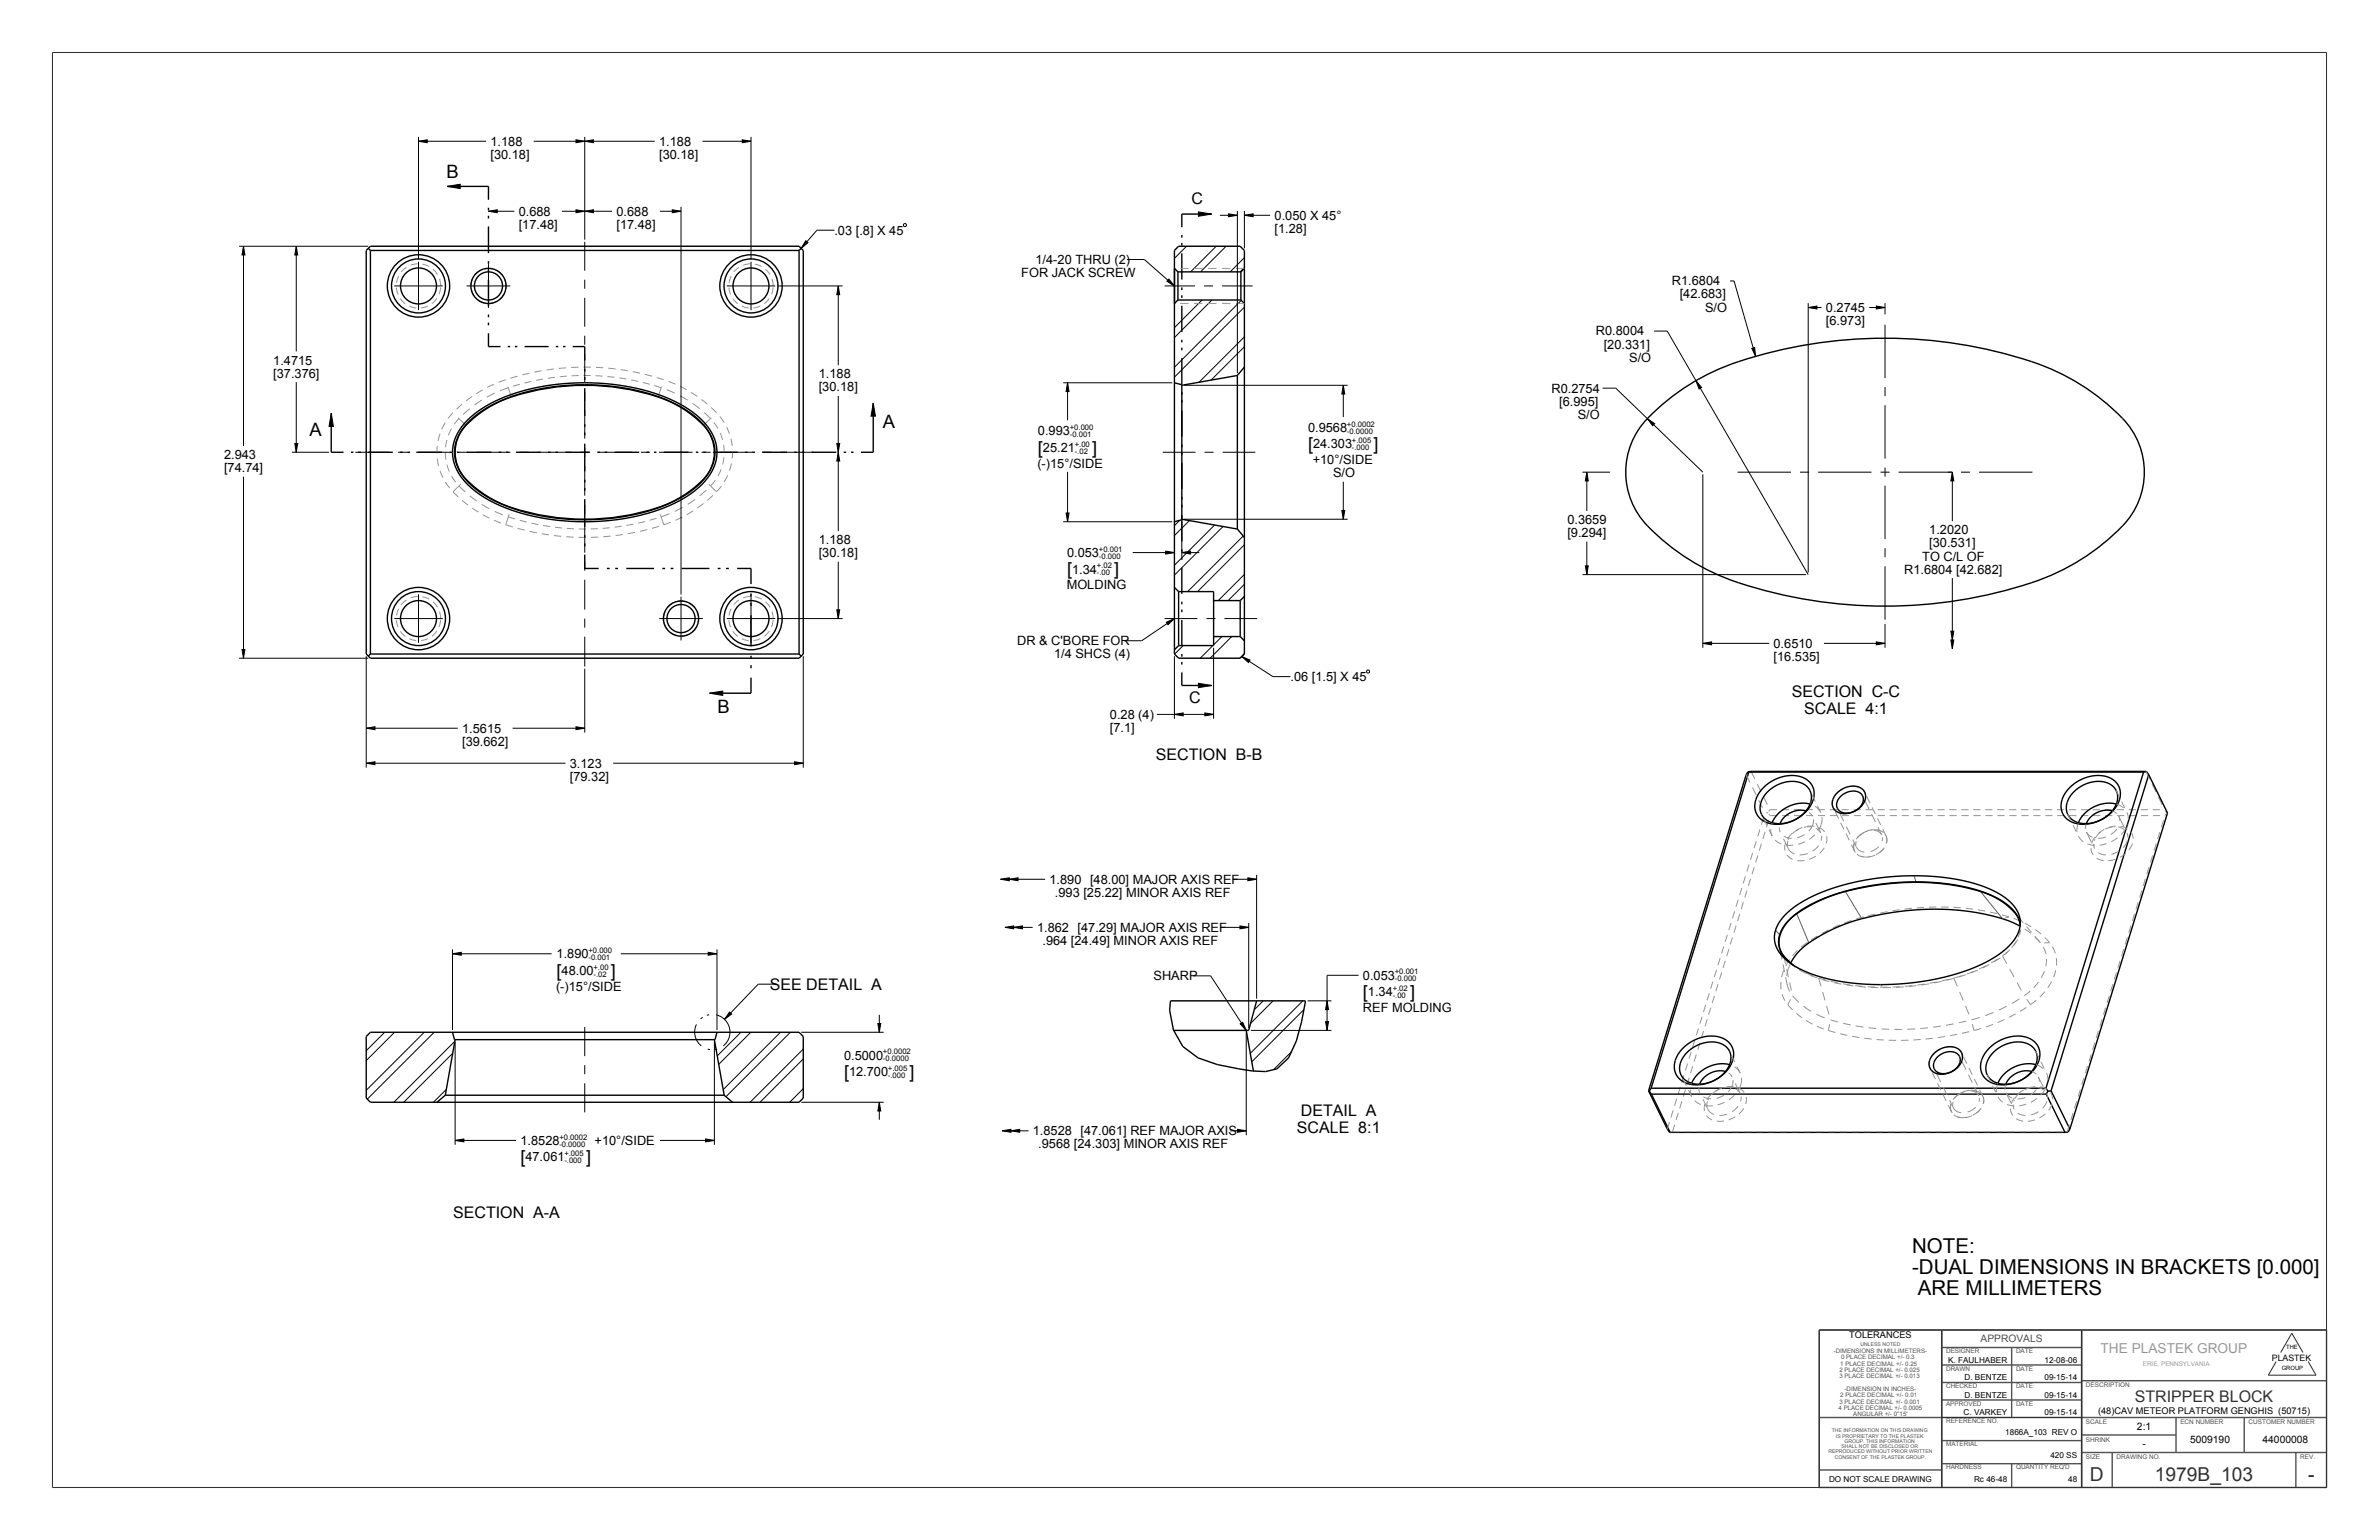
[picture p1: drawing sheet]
<svg xmlns="http://www.w3.org/2000/svg" width="864mm" height="559mm" viewBox="0 0 864 559" stroke-linecap="round" stroke-linejoin="round" font-family="sans-serif">
<defs><g id="words">
<g font-size="7.4">
<text x="694.1" y="454.8">NOTE:</text>
<text x="694.1" y="462.4">-DUAL DIMENSIONS IN BRACKETS [0.000]</text>
<text x="696.2" y="470.1">ARE MILLIMETERS</text>
</g>
<g font-size="7" fill="#313131">
<text x="758.7" y="537.4">D</text>
<text x="782.3" y="537.4">1979B_103</text>
</g>
<text font-size="7" x="837.8" y="537.4">-</text>
<g font-size="6.7">
<text x="162" y="64.5">B</text>
<text x="320.5" y="155.3">A</text>
<text x="112.3" y="158.3">A</text>
<text x="260.4" y="258.9">B</text>
</g>
<g font-size="6.5">
<text x="376.8" y="164.6">[</text>
<text x="396.5" y="164.6">]</text>
<text x="474.8" y="163.4">[</text>
<text x="498.6" y="163.4">]</text>
<text x="387.3" y="208.8">[</text>
<text x="404.5" y="208.8">]</text>
<text x="202.1" y="354.3">[</text>
<text x="221.8" y="354.3">]</text>
<text x="494.8" y="362.1">[</text>
<text x="511.9" y="362.1">]</text>
<text x="306.4" y="391.1">[</text>
<text x="330.2" y="391.1">]</text>
<text x="188.9" y="422.1">[</text>
<text x="212.7" y="422.1">]</text>
</g>
<g font-size="5.8">
<text x="432.5" y="74.1">C</text>
<text x="431.7" y="255.1">C</text>
<text x="650.4" y="253.1">SECTION C-C</text>
<text x="654.9" y="259">SCALE 4:1</text>
<text x="419.6" y="275.6">SECTION B-B</text>
<text x="279.4" y="359.1">SEE DETAIL A</text>
<text x="472.3" y="405">DETAIL A</text>
<text x="470.8" y="411">SCALE 8:1</text>
<text x="164.5" y="442">SECTION A-A</text>
</g>
<text font-size="5.8" fill="#313131" x="775" y="508.7">STRIPPER BLOCK</text>
<text font-size="5" fill="#989898" x="762.5" y="491">THE PLASTEK GROUP</text>
<g font-size="4.6">
<text x="178" y="52.8">1.188</text>
<text x="239.3" y="52.8">1.188</text>
<text x="178" y="57.6">[30.18]</text>
<text x="239.3" y="57.6">[30.18]</text>
<text x="188.3" y="78.2">0.688</text>
<text x="188.3" y="83">[17.48]</text>
<text x="223.8" y="78.2">0.688</text>
<text x="223.8" y="83">[17.48]</text>
<text x="462.7" y="79.7">0.050 X 45°</text>
<text x="302.9" y="85.1">.03 [.8] X 45</text>
<text x="462.7" y="84.5">[1.28]</text>
<text x="375.9" y="95.8">1/4-20 THRU (2)</text>
<text x="370.7" y="100.5">FOR JACK SCREW</text>
<text x="606.9" y="103.5">R1.6804</text>
<text x="609.7" y="108.3">[42.683]</text>
<text x="619" y="113.1">S/O</text>
<text x="662.8" y="113.2">0.2745</text>
<text x="662.8" y="117.9">[6.973]</text>
<text x="579.3" y="121.7">R0.8004</text>
<text x="582.2" y="126.5">[20.331]</text>
<text x="591.4" y="131.2">S/O</text>
<text x="99.2" y="132.3">1.4715</text>
<text x="99.2" y="137">[37.376]</text>
<text x="297.2" y="137.3">1.188</text>
<text x="297.2" y="142.1">[30.18]</text>
<text x="563.2" y="142.4">R0.2754</text>
<text x="566" y="147.2">[6.995]</text>
<text x="572.7" y="152">S/O</text>
<text x="376.8" y="157.9">0.993</text>
<text x="474.8" y="156.7">0.9568</text>
<text x="81.3" y="166.6">2.943</text>
<text x="378.6" y="163.9">25.21</text>
<text x="476.6" y="162.7">24.303</text>
<text x="81.3" y="171.4">[74.74]</text>
<text x="376.6" y="169.6">(-)15°/SIDE</text>
<text x="476.5" y="168.5">+10°/SIDE</text>
<text x="483.9" y="173.2">S/O</text>
<text x="569" y="190.2">0.3659</text>
<text x="297.2" y="197.5">1.188</text>
<text x="569" y="194.9">[9.294]</text>
<text x="700.4" y="193.9">1.2020</text>
<text x="297.2" y="202.2">[30.18]</text>
<text x="387.3" y="202.1">0.053</text>
<text x="697.8" y="203.4">TO C/L OF</text>
<text x="700.4" y="198.6">[30.531]</text>
<text x="389.1" y="208.1">1.34</text>
<text x="691.2" y="208.2">R1.6804 [42.682]</text>
<text x="387.2" y="213.8">MOLDING</text>
<text x="369.2" y="234.1">DR &amp; C'BORE FOR</text>
<text x="382.6" y="238.9">1/4 SHCS (4)</text>
<text x="643.8" y="235">0.6510</text>
<text x="643.8" y="239.8">[16.535]</text>
<text x="468.4" y="247.1">.06 [1.5] X 45</text>
<text x="402.9" y="260.8">0.28 (4)</text>
<text x="167.8" y="265.8">1.5615</text>
<text x="402.9" y="265.6">[7.1]</text>
<text x="167.8" y="270.6">[39.662]</text>
<text x="206.9" y="278.5">3.123</text>
<text x="206.9" y="283.3">[79.32]</text>
<text x="381" y="320.6">1.890 [48.00] MAJOR AXIS REF</text>
<text x="382.9" y="325.4">.993 [25.22] MINOR AXIS REF</text>
<text x="376.4" y="338.1">1.862 [47.29] MAJOR AXIS REF</text>
<text x="202.1" y="347.7">1.890</text>
<text x="378.4" y="342.9">.964 [24.49] MINOR AXIS REF</text>
<text x="203.9" y="353.7">48.00</text>
<text x="201.8" y="359.4">(-)15°/SIDE</text>
<text x="418.7" y="355.7">SHARP</text>
<text x="494.8" y="355.5">0.053</text>
<text x="496.6" y="361.5">1.34</text>
<text x="494.8" y="367.2">REF MOLDING</text>
<text x="306.4" y="384.5">0.5000</text>
<text x="308.2" y="390.5">12.700</text>
<text x="374.9" y="411.9">1.8528 [47.061] REF MAJOR AXIS</text>
<text x="188.9" y="415.4">1.8528</text>
<text x="215.8" y="415.4">+10°/SIDE</text>
<text x="376.9" y="416.7">.9568 [24.303] MINOR AXIS REF</text>
<text x="190.7" y="421.4">47.061</text>
</g>
<text font-size="3.7" fill="#4f4f4f" x="719" y="487">APPROVALS</text>
<g font-size="3.7">
<text x="775.7" y="518.8">2:1</text>
<text x="777.7" y="525.1">-</text>
<text x="795.1" y="523.6">5009190</text>
<text x="821.3" y="523.6">44000008</text>
</g>
<g font-size="3.3">
<text x="671.3" y="485.6">TOLERANCES</text>
<text x="761.6" y="513">(48)CAV METEOR PLATFORM GENGHIS (50715)</text>
</g>
<text font-size="3.2" x="824.7" y="493.7">PLASTEK</text>
<g font-size="3">
<text x="707.2" y="494.4">K. FAULHABER</text>
<text x="742.2" y="494.4">12-08-06</text>
<text x="713.1" y="500.8">D. BENTZE</text>
<text x="742.2" y="500.8">09-15-14</text>
<text x="713.1" y="507.1">D. BENTZE</text>
<text x="742.2" y="507.1">09-15-14</text>
<text x="712.8" y="513.5">C. VARKEY</text>
<text x="742.2" y="513.5">09-15-14</text>
<text x="727.9" y="520.8">1866A_103 REV O</text>
<text x="744.3" y="529.2">420 SS</text>
<text x="664" y="537.6">DO NOT SCALE DRAWING</text>
<text x="716.6" y="537.7">Rc 46-48</text>
<text x="750.8" y="537.7">48</text>
</g>
<g font-size="2.8">
<text x="388.3" y="156">+0.000</text>
<text x="489" y="154.8">+0.0002</text>
<text x="388.3" y="158.5">-0.001</text>
<text x="489" y="157.3">-0.0000</text>
<text x="490.8" y="160.8">+.005</text>
<text x="390.2" y="162">+.00</text>
<text x="390.2" y="164.6">-.02</text>
<text x="490.8" y="163.4">-.000</text>
<text x="398.9" y="200.2">+0.001</text>
<text x="398.9" y="202.7">-0.000</text>
<text x="398.1" y="206.2">+.02</text>
<text x="398.1" y="208.8">-.00</text>
<text x="213.6" y="345.8">+0.000</text>
<text x="213.6" y="348.3">-0.001</text>
<text x="215.4" y="351.8">+.00</text>
<text x="506.3" y="353.6">+0.001</text>
<text x="215.4" y="354.3">-.02</text>
<text x="505.6" y="359.6">+.02</text>
<text x="506.3" y="356.1">-0.000</text>
<text x="505.6" y="362.1">-.00</text>
<text x="320.5" y="382.6">+0.0002</text>
<text x="320.5" y="385.1">-0.0000</text>
<text x="322.3" y="388.6">+.005</text>
<text x="322.3" y="391.1">-.000</text>
<text x="203.1" y="413.5">+0.0002</text>
<text x="203.1" y="416">-0.0000</text>
<text x="204.9" y="419.5">+.005</text>
<text x="204.9" y="422.1">-.000</text>
</g>
<g font-size="2.3" fill="#4f4f4f">
<text x="706.4" y="491">DESIGNER</text>
<text x="731.8" y="491">DATE</text>
<text x="706.4" y="497.4">DRAWN</text>
<text x="731.8" y="497.4">DATE</text>
<text x="706.4" y="503.7">CHECKED</text>
<text x="731.8" y="503.7">DATE</text>
<text x="757.2" y="503.4">DESCRIPTION</text>
<text x="706.4" y="510.1">APPROVED</text>
<text x="731.8" y="510.1">DATE</text>
<text x="706.4" y="516.4">REFERENCE NO.</text>
<text x="757.2" y="516.7">SCALE</text>
<text x="791.5" y="516.7">ECN NUMBER</text>
<text x="816.3" y="516.7">CUSTOMER NUMBER</text>
<text x="706.4" y="524.8">MATERIAL</text>
<text x="757.2" y="523.1">SHRINK</text>
<text x="706.4" y="533.2">HARDNESS</text>
<text x="731.8" y="533.2">QUANTITY REQ'D</text>
<text x="757.2" y="529.4">SIZE</text>
<text x="768.3" y="529.4">DRAWING NO.</text>
<text x="835" y="529.4">REV.</text>
</g>
<text font-size="2.3" fill="#989898" x="777.8" y="495.7">ERIE, PENNSYLVANIA</text>
<g font-size="2.2" fill="#4f4f4f">
<text x="665.6" y="491">-DIMENSIONS IN MILLIMETERS-</text>
<text x="667.7" y="497.8">2 PLACE DECIMAL +/- 0.025</text>
<text x="668" y="495.6">1 PLACE DECIMAL +/- 0.25</text>
<text x="668.3" y="493.3">0 PLACE DECIMAL +/- 0.3</text>
<text x="667.7" y="500.1">3 PLACE DECIMAL +/- 0.013</text>
<text x="667.7" y="509.3">3 PLACE DECIMAL +/- 0.001</text>
<text x="668" y="507">2 PLACE DECIMAL +/- 0.01</text>
<text x="669.6" y="504.7">-DIMENSION IN INCHES-</text>
<text x="667.4" y="511.6">4 PLACE DECIMAL +/- 0.0005</text>
<text x="672.8" y="513.8">ANGULAR +/- 0°15'</text>
</g>
<g font-size="2.1">
<text x="829.9" y="489.6">THE</text>
<text x="828.3" y="497">GROUP</text>
</g>
<g font-size="1.9" fill="#4f4f4f">
<text x="675.4" y="488.3">UNLESS NOTED</text>
<text x="665" y="519.7">THE INFORMATION ON THIS DRAWING</text>
<text x="666.5" y="521.7">IS PROPRIETARY TO THE PLASTEK</text>
<text x="663.7" y="527.4">REPRODUCED WITHOUT PRIOR WRITTEN</text>
<text x="668.4" y="525.5">SHALL NOT BE DISCLOSED OR</text>
<text x="669.6" y="523.6">GROUP. THIS INFORMATION</text>
<text x="666" y="529.3">CONSENT OF THE PLASTEK GROUP.</text>
</g>
</g></defs>
<g fill="#000">
<path d="M151.9 51.3l3.2-.6v1.1zM209.1 50.7l3.2 .6-3.2 .5zM212.3 51.3l3.1-.6v1.1zM269.4 50.7l3.2 .6-3.2 .5zM162.3 67.6l4.8-.8v1.6zM177.3 76.7l3.2-.6v1.1zM209.1 76.1l3.2 .6-3.2 .5zM212.3 76.7l3.1-.6v1.1zM244 76.1l3.2 .6-3.2 .5zM435 76.9l4.8 .8-4.8 .8zM446 77.6l3.2 .5-3.2 .6zM451.7 78.1l3.2-.5v1.1z"/>
<path d="M88.4 89.4l.5 3.1h-1zM107.5 89.4l.6 3.1h-1.1zM292.5 87.4l.8 .7-2.5 2zM304.3 103.8l.5 3.1h-1zM424.3 101.3l2 2.5-2.7-1.7zM656.4 111.6l3.2-.5v1zM681.1 111.1l3.2 .5-3.2 .5zM387.5 138.9l.6 3.2h-1.1zM487.6 139.8l.6 3.2h-1.1zM615.6 138.1l2.1 2.5-.9 .5zM635.9 126.4l1-.3 .4 3.2zM120.2 150l.8 4.7h-1.5z"/>
<path d="M317 146.2l.8 4.8h-1.6zM598 151.9l2.7 1.8-.8 .8zM107 160.9h1.1l-.6 3.2zM303.8 160.9h1l-.5 3.2zM304.3 164.1l.5 3.2h-1zM576 171.3l.6 3.2h-1.1zM708.7 171.3l.5 3.2h-1zM387 186.1h1.1l-.6 3.2zM487.1 185.2h1.1l-.6 3.2zM423.2 200l3.1 .5-3.1 .5zM429 200.5l3.2-.5v1zM575.5 205.3h1.1l-.6 3.2z"/>
<path d="M87.9 235.7h1l-.5 3.1zM303.8 221.3h1l-.5 3.2zM423.4 225.8l2.9-1.3-2.3 2.2zM450.8 238.2l3 1.3-.6 .9zM618.1 233.5l3.2-.6v1.1zM681.1 232.9l3.2 .6-3.2 .5zM708.2 232.2h1l-.5 3.2zM708.2 229h1l-.5 3.2zM257.6 251.5l4.8-.8v1.6zM426.3 259.2l3.2-.5v1.1zM435 247.9l4.8 .8-4.8 .8zM437.4 258.7l3.2 .5-3.2 .6z"/>
<path d="M132.9 264.2l3.2-.5v1.1zM132.9 276.9l3.2-.5v1.1zM209.1 263.7l3.2 .5-3.2 .6zM288.4 276.4l3.2 .5-3.2 .6zM363.2 319.1l3.2-.6v1.1zM366.4 319.1l3.2-.6v1.1zM453 318.5l3.2 .6-3.2 .5zM364.8 336.5l3.2-.5v1zM368 336.5l3.2-.5v1zM450.1 336l3.2 .5-3.2 .5zM164.3 346.1l3.1-.5v1zM257.1 345.6l3.2 .5-3.2 .5z"/>
<path d="M264.8 367.2l.8 .8-2.6 1.9zM318.7 371.4h1l-.5 3.2zM450.2 371.5l.9-.6 1.3 3zM481.2 370.7h1.1l-.6 3.2zM481.7 363.2l.6 3.1h-1.1zM319.2 400l.5 3.1h-1zM165.2 413.8l3.2-.5v1zM256.2 413.3l3.1 .5-3.1 .5zM363.8 410.3l3.2-.5v1.1zM367 410.3l3.1-.5v1.1zM449.2 409.8l3.2 .5-3.2 .6z"/>
</g>
<g fill="none" stroke="#000" stroke-width=".36">
<path d="M151.9 51.3l3.2-.6v1.1zM151.9 49.7v44.5M151.9 51.3h24.6M193.8 51.3h43.9M209.1 50.7l3.2 .6-3.2 .5zM212.3 51.3l3.1-.6v1.1zM212.3 49.7v37.3M255 51.3h17.6M269.4 50.7l3.2 .6-3.2 .5zM272.6 49.7v44.5M162.3 67.6l4.8-.8v1.6zM177.3 76.7l3.2-.6v1.1z"/>
<path d="M177.3 76.7h9.4M204 76.7h18.2M209.1 76.1l3.2 .6-3.2 .5zM212.3 76.7l3.1-.6v1.1zM239.5 76.7h7.7M244 76.1l3.2 .6-3.2 .5zM247.2 75.1v140.6M435 76.9l4.8 .8-4.8 .8zM442.8 78.1h6.4M446 77.6l3.2 .5-3.2 .6zM449.2 76.5v59M451.7 78.1l3.2-.5v1.1z"/>
<path d="M451.7 76.5v13.6M451.7 78.1h9.4M86.8 89.4h46.9M88.4 89.4l.5 3.1h-1zM88.4 89.4v72.5M107.5 89.4l.6 3.1h-1.1zM107.5 89.4v38.1M292.5 87.4l.8 .7-2.5 2zM302.9 83.5h-6.3l-5.8 6.6M328.2 81.1l.8 .3-.2 .8-.8-.3zM409.1 94.2h6.3l10.9 9.6M430.7 89.4l-4.4 4.3"/>
<path d="M441.5 89.4l-9.3 9.3M445.1 89.4l-9.3 9.3M451.7 93.5l-5.1 5.2M451.7 97.1l-1.5 1.6M282.2 103.8h23.7M304.3 103.8l.5 3.1h-1zM304.3 103.8v28.7M424.3 101.3l2 2.5-2.7-1.7zM436.4 108.9l-10.1 10M440 108.9l-13.7 13.6M450.6 109l-24.3 24.3M451.7 111.5l-25.4 25.4"/>
<path d="M628 101.9h1.5l7.8 27.4M656.4 111.6l3.2-.5v1zM656.4 110v97.7M656.4 111.6h4.8M678.6 111.6h5.7M681.1 111.1l3.2 .5-3.2 .5zM684.3 110v4.1M107.5 138.6v25.5M385.9 138.9h39.6M387.5 138.9l.6 3.2h-1.1zM387.5 138.9v13.6M429.8 139.8h59.4"/>
<path d="M451.7 122.2l-16.4 16.5M451.7 125.8l-12.1 12.1M487.6 139.8l.6 3.2h-1.1zM487.6 139.8v11.5M600.5 120.1h4.7l51.2 88.4M615.6 138.1l2.1 2.5-.9 .5zM635.9 126.4l1-.3 .4 3.2zM120.2 150l.8 4.7h-1.5zM304.3 143.6v49.1M317 146.2l.8 4.8h-1.6zM581.8 140.8h4.7l31.6 30.5M598 151.9l2.7 1.8-.8 .8z"/>
<path d="M88.4 173v65.8M106 164.1h13.5M107 160.9h1.1l-.6 3.2zM303.8 160.9h1l-.5 3.2zM304.3 164.1l.5 3.2h-1zM387.5 171.2v18.1M487.6 174.8v13.6M574.4 171.3h10.1M576 171.3l.6 3.2h-1.1zM576 171.3v14.1M618.1 172.1v62.9M707.1 171.3h1.7"/>
<path d="M708.7 171.3l.5 3.2h-1zM708.7 171.3v17.8M385.9 189.3h39.6M387 186.1h1.1l-.6 3.2zM423.2 200l3.1 .5-3.1 .5zM428.3 188.8l-2 1.9M429 189.2v12.9M429.8 188.4h59.4M431.8 188.9l-5.5 5.4M440.9 190.5l-14.6 14.6M444 191l-17.7 17.7M451.3 194.5l-20.2 20.2"/>
<path d="M451.7 197.7l-17 17M487.1 185.2h1.1l-.6 3.2zM576 196.5v12M304.3 203.8v20.7M411.2 200.5h15.1M429 200.5l3.2-.5v1zM429 200.5h6.4M451.7 208.4l-9.5 9.5M451.7 212l-5.9 5.9M574.4 208.5h81.2M575.5 205.3h1.1l-.6 3.2zM708.7 209.7v25.7"/>
<path d="M86.8 238.8h46.9M87.9 235.7h1l-.5 3.1zM132.9 238.1v40.4M282.2 224.5h23.7M291.6 238.1v40.4M303.8 221.3h1l-.5 3.2zM423.4 225.8l2.9-1.3-2.3 2.2zM426.3 224.5l-11.9 8h-6.3M426.3 238.1v22.7M429.5 234.2l-3.1 3.2M440.3 234.2l-4.6 4.6M440.6 235v25.8"/>
<path d="M443.6 231l-3 3M447.1 231l-7.8 7.8M450.8 238.2l3 1.3-.6 .9zM450.8 238.2l11.3 7.3h6.3M451.7 237.2l-1.6 1.6M618.1 233.5l3.2-.6v1.1zM618.1 233.5h24.1M662.1 233.5h22.2M681.1 232.9l3.2 .6-3.2 .5zM684.3 226.4v8.6M708.2 232.2h1l-.5 3.2zM708.2 229h1l-.5 3.2z"/>
<path d="M212.3 242.6v23.2M257.6 251.5l4.8-.8v1.6zM419.9 259.2h20.7M426.3 259.2l3.2-.5v1.1zM435 247.9l4.8 .8-4.8 .8zM437.4 258.7l3.2 .5-3.2 .6zM496.1 243.4l.8-.3 .2 .8-.7 .3zM132.9 264.2l3.2-.5v1.1zM132.9 276.9l3.2-.5v1.1zM132.9 276.9h72.4M132.9 264.2h33.3M186.1 264.2h26.2"/>
<path d="M209.1 263.7l3.2 .5-3.2 .6zM222.6 276.9h69M288.4 276.4l3.2 .5-3.2 .6zM363.2 319.1l3.2-.6v1.1zM363.2 319.1h16.2M366.4 319.1l3.2-.6v1.1zM447.5 319.1h8.7M453 318.5l3.2 .6-3.2 .5zM456.2 317.5v44.9M364.8 336.5l3.2-.5v1zM364.8 336.5h10.1M368 336.5l3.2-.5v1z"/>
<path d="M443 336.5h10.3M450.1 336l3.2 .5-3.2 .5zM453.3 334.9v38.2M164.3 346.1l3.1-.5v1zM164.3 344.5v29.3M164.3 346.1h36M225.4 346.1h34.9M257.1 345.6l3.2 .5-3.2 .5zM260.3 344.5v29.3M281.6 357.1h-6.4l-12.2 12.8M433.1 354.1h6.4l12.9 19.8M493.2 353.9h-11.5v20"/>
<path d="M139.6 374.6l-6.7 6.7M143.2 374.6l-10.3 10.3M154 374.6l-21.1 21M157.6 374.6l-24.3 24.2M165.1 377.8l-22.1 22.2M165.2 378v37.4M259.3 378v37.4M264.8 367.2l.8 .8-2.6 1.9zM269 374.6l-8.6 8.5M272.5 374.6l-11.6 11.6M283.3 374.6l-20.8 20.8M286.9 374.6l-23.4 23.4"/>
<path d="M290.9 374.6h29.9M318.7 371.4h1l-.5 3.2zM319.2 368.2v6.4M450.2 371.5l.9-.6 1.3 3zM452.4 374.7v37.2M454.1 373.9h29.2M458.6 363.2l-3.3 3.2M462.1 363.2l-8.1 8.1M472.9 363.2l-19 19M473.3 366.4l-18.9 18.9M474.7 363.2h8.6M481.2 370.7h1.1l-.6 3.2z"/>
<path d="M481.7 363.2l.6 3.1h-1.1zM162 395.3l-4.7 4.7M164.3 382.2l-17.7 17.8M290.9 400h29.9M291.6 380.7l-19.3 19.3M291.6 384.3l-15.7 15.7M291.6 395l-4.9 5M319.2 400l.5 3.1h-1zM319.2 400v6.3M468.8 381.7l-6.5 6.4M165.2 413.8l3.2-.5v1zM165.2 413.8h22.1"/>
<path d="M239.6 413.8h19.7M256.2 413.3l3.1 .5-3.1 .5zM363.8 410.3l3.2-.5v1.1zM363.8 410.3h9.6M367 410.3l3.1-.5v1.1zM446.6 410.3h5.8M449.2 409.8l3.2 .5-3.2 .6z"/>
</g>
<g fill="none" stroke="#000" stroke-width=".51">
<path d="M162.3 67.6h15v4.9M177.3 75.4v1M177.3 78.3v1M439.8 77.7h-10.8v4.7M133.7 90.1l.8 .8M134.5 89.4h155.6l1.5 1.5v146.4l-1.5 1.5h-155.6l-1.6-1.5v-146.4zM134.5 90.9v146.4M134.5 90.9h155.6M177.3 82.2v9.7M177.3 94.8v.9M177.3 97.7v.9M290.1 90.9v146.4"/>
<path d="M290.8 90.1l-.7 .8M426.3 97.4l1.3 1.3M427.6 98.7v10.2M427.6 98.7h22.9M427.9 89.4h22.3l1.5 1.5v146.4l-1.5 1.5h-22.3l-1.6-1.5v-146.4zM429 85.3v.9M429 88.1v1M429 91.9v9.5M450.5 98.7v10.2M451.7 97.4l-1.2 1.3M177.3 101.5v9.7M177.3 114.1v1"/>
<path d="M177.3 117v1M427.6 108.9l-1.3 1.2M427.6 108.9h22.9M429 104.3v.9M429 107.1v1M429 110.9v9.5M450.5 108.9l1.2 1.2M177.3 120.9v4.9h4.4M184.3 125.8h.9M186.9 125.8h.9M190.4 125.8h8.8M201.8 125.8h.9"/>
<path d="M204.4 125.8h.9M207.9 125.8h4.4v5M212.3 133.8v1M212.3 136.8v1M426.3 138.9l2.7 .7v56.9M429 123.3v.9M429 126.1v1M429 129.9v9.5M449.2 136.2v55.8M449.2 136.2l-20.2 3.6M451.7 133.2l-2.5 3M120.2 150v14.1h4.5"/>
<path d="M169.2 154.4a43.5 43.5 0 0 1 23.3-12.3 83.1 83.1 0 0 1 51.6 4.1 36.5 36.5 0 0 1 13.1 10.5 14.3 14.3 0 0 1-3.9 19.1 44.1 44.1 0 0 1-21.2 10.3 83.1 83.1 0 0 1-51.7-4.1 36.5 36.5 0 0 1-13.1-10.5 14 14 0 0 1 1.9-17.1zM169.9 152.3a53 53 0 0 1 28.4-12.3 82.4 82.4 0 0 1 46.7 5.7 27.6 27.6 0 0 1 14.4 13.5 15.3 15.3 0 0 1-4.8 16.8 53 53 0 0 1-28.4 12.2 82.4 82.4 0 0 1-46.6-5.6 27.6 27.6 0 0 1-14.4-13.6 15.3 15.3 0 0 1 4.7-16.7zM170.4 152.8a52.3 52.3 0 0 1 28-12.1 80.3 80.3 0 0 1 47.5 6.2 24.3 24.3 0 0 1 13.3 14.2 15.3 15.3 0 0 1-5.8 15.1 55.4 55.4 0 0 1-29.5 11.6 79.9 79.9 0 0 1-45.3-6.5 24.3 24.3 0 0 1-13.2-14.1 14.9 14.9 0 0 1 5-14.4zM212.3 140.9v10M212.3 153.9v1M212.3 157v1M317 146.2v17.9h-4.5M599.5 150.4a84.4 84.4 0 0 1 40.2-21.8 168.3 168.3 0 0 1 105.6 5.6 77.3 77.3 0 0 1 27.9 20.9 28.3 28.3 0 0 1-5.7 38.6 84.6 84.6 0 0 1-38.7 20.3 168.3 168.3 0 0 1-105.5-5.6 77.3 77.3 0 0 1-28-20.8 28.1 28.1 0 0 1 4.2-37.2zM127.4 164.1h.9M130.1 164.1h.9M133.7 164.1h8.9M145.3 164.1h.9"/>
<path d="M148 164.1h.9M151.5 164.1h9M163.2 164.1h.9M165.9 164.1h.8M169.4 164.1h9M181.1 164.1h.9M183.7 164.1h.9M187.3 164.1h9M198.9 164.1h.9M201.6 164.1h.9M205.2 164.1h8.9M212.3 161v10"/>
<path d="M212.3 174.1v1M212.3 177.1v1M216.8 164.1h.9M219.5 164.1h.9M223.1 164.1h8.9M234.7 164.1h.9M237.4 164.1h.9M241 164.1h8.9M252.6 164.1h.9M255.3 164.1h.9M258.9 164.1h8.9M270.5 164.1h.9"/>
<path d="M273.2 164.1h.9M276.7 164.1h9M288.4 164.1h.9M291.1 164.1h.9M294.6 164.1h9M306.3 164.1h.9M308.9 164.1h.9M212.3 181.1v10.1M212.3 194.2v1M212.3 197.2v1M429 188.4l20.2 3.6M429 188.6l-2.7 .7"/>
<path d="M429 199.3v1M449.2 192l2.5 3M212.3 201.2v5.1h5M220.3 206.3h1M223.3 206.3h1M227.4 206.3h10M240.4 206.3h1M243.4 206.3h1.1M247.5 206.3h10M260.5 206.3h1.1M263.6 206.3h1M267.6 206.3h5v5.6"/>
<path d="M272.6 215.3v1.2M272.6 218.7v1.2M426.3 213.1l1.6 1.6M427.9 214.7h12.7v19.5h-12.7M427.9 214.7v19.5M429 202.2v.9M429 206v9.5M429 218.3v1M440.6 217.9h9.6M450.2 217.9v13.1M451.7 216.4l-1.5 1.5M134.5 237.3h155.6"/>
<path d="M134.5 237.3l-.8 .8M272.6 223.2v11.4M272.6 238v1.1M290.1 237.3l.7 .8M427.9 234.2l-1.6 1.6M429 221.2v.9M429 225v9.5M429 237.3v1M440.6 231h9.6M450.2 231l1.5 1.5M272.6 245.9v5.6h-15M272.6 241.4v1.1"/>
<path d="M429 244v4.7h10.8M429 240.2v.9M634.5 280l-.6 1.1-35.5 114.7M634.5 280l.3 .2M634.5 280h144.8M634.8 280.2l-35.4 114.7M634.8 280.2h143.3M640.3 285.7a13.2 13.2 0 0 1 15.6-2.8l1.7 1.7a7.8 7.8 0 0 1-1.9 9.8 13.2 13.2 0 0 1-16 3.2l-1.7-1.7a7.8 7.8 0 0 1 1.9-9.8zM641.7 287.3a11.1 11.1 0 0 1 13.9-2.2 6.3 6.3 0 0 1-.2 9.3 11.5 11.5 0 0 1-14.2 3.1 6.1 6.1 0 0 1-.5-9.1zM751.5 285.7a13.2 13.2 0 0 1 15.5-2.8l1.8 1.7a7.8 7.8 0 0 1-1.9 9.8 13.2 13.2 0 0 1-16 3.2l-1.8-1.7a7.8 7.8 0 0 1 2-9.8zM752.9 287.3a11.1 11.1 0 0 1 13.9-2.2 6.3 6.3 0 0 1-.2 9.3 11.5 11.5 0 0 1-14.3 3.1 6.1 6.1 0 0 1-.4-9.1zM778.1 280.2l-35.4 114.7"/>
<path d="M779.3 280l-1.2 .2M779.3 280l.7 1.1M780 281.1l-35.4 114.7M780 281.1l6.8 13.9-35.4 114.7M648.2 331.8a52.2 52.2 0 0 1 25.1-11.7 87.4 87.4 0 0 1 47.3 1.8 20.9 20.9 0 0 1 12 9.3 10.3 10.3 0 0 1-3 11.8 48.8 48.8 0 0 1-23.3 11.4 91.8 91.8 0 0 1-47.4-.5 23.5 23.5 0 0 1-13.5-9.1 9.8 9.8 0 0 1 1.9-12.1zM733.3 336.1a49.3 49.3 0 0 0-18.2-5.3 97.6 97.6 0 0 0-49.2 6.1 35.1 35.1 0 0 0-14.6 10.5l-1.2 2M733.3 335.8a9.6 9.6 0 0 0-4.4-7 32.5 32.5 0 0 0-15.5-6.8 92.8 92.8 0 0 0-52.7 4.7 30.5 30.5 0 0 0-12.8 9.1 9 9 0 0 0 1.9 13.4l1.4 1.2M733.4 335.1a15.2 15.2 0 0 0-9.4-9.7 74.6 74.6 0 0 0-37.3-5 73.4 73.4 0 0 0-33.2 10.1 15.5 15.5 0 0 0-7.8 10.4 9.5 9.5 0 0 0 3.2 7.8M134.5 374.6h155.6l1.5 1.5v22.3l-1.5 1.6h-155.6l-1.6-1.6v-22.3zM164.3 374.6l.7 2.6h94.6l.7-2.6M165.2 377.2l-3.5 20.2M259.3 377.2l3.6 20.2"/>
<path d="M424.9 363.2h49l-1.4 7.6-1.9 7-2.8 6.1-4.3 3.9-4.1 1a77.4 77.4 0 0 1-24.5-4.9l-5.5-4.2-3.4-6-1.4-7.1zM452.4 373.9l2.6 14.7M456.2 363.2l-2.9 10.7h-27.2M161.7 397.4l-3.1 2.6M161.7 397.4h101.2M262.9 397.4l3 2.6M598.4 395.8l6.9 13.9 1 1.2M598.4 395.8l.3 .1M598.7 395.9l.8 1.1M599.4 394.9l-.7 1M599.4 394.9h143.3M599.5 397l6.8 13.9"/>
<path d="M599.5 397h143.3M611.1 380.2a13.2 13.2 0 0 1 15.5-2.8l1.8 1.8a7.8 7.8 0 0 1-1.9 9.8 13.2 13.2 0 0 1-16 3.2l-1.7-1.8a7.8 7.8 0 0 1 1.9-9.8zM612.5 381.8a11.1 11.1 0 0 1 13.9-2.1 6.3 6.3 0 0 1-.2 9.2 11.5 11.5 0 0 1-14.2 3.2 6.1 6.1 0 0 1-.5-9.2zM722.2 380.2a13.2 13.2 0 0 1 15.6-2.8l1.7 1.8a7.8 7.8 0 0 1-1.9 9.8 13.2 13.2 0 0 1-15.9 3.2l-1.8-1.8a7.8 7.8 0 0 1 1.9-9.8zM723.6 381.8a11.1 11.1 0 0 1 14-2.1 6.3 6.3 0 0 1-.2 9.2 11.5 11.5 0 0 1-14.3 3.2 6.1 6.1 0 0 1-.4-9.2zM742.7 394.9l.7 1M742.8 397l6.8 13.9M743.4 395.9l-.6 1.1M744.6 395.8l-1.2 .1M744.6 395.8l6.8 13.9M606.3 410.9h143.3M751.4 409.7l-.7 1.1-1.1 .1"/>
<circle cx="151.9" cy="103.8" r="11.3"/>
<circle cx="151.9" cy="103.8" r="9.8"/>
<circle cx="272.6" cy="103.8" r="11.3"/>
<circle cx="272.6" cy="103.8" r="9.8"/>
<circle cx="151.9" cy="224.5" r="11.3"/>
<circle cx="151.9" cy="224.5" r="9.8"/>
<circle cx="272.6" cy="224.5" r="11.3"/>
<circle cx="272.6" cy="224.5" r="9.8"/>
</g>
<path d="M19 19h825.5v520.8h-825.5zM660.4 482.6h184.1M660.4 482.6v57.2M704.8 482.6v57.2M755.6 482.6v57.2M826.3 494.1l-2.9 4.9h17.4l-2.9-4.9M827.9 490.8l4.1-7 4 7M704.8 514.3h50.8" fill="none" stroke="#313131" stroke-width=".38"/>
<g fill="none" stroke="#4f4f4f" stroke-width=".51">
<path d="M660.4 482.6h184.1v57.2h-184.1zM704.8 482.6v57.2M704.8 495.3h50.8M704.8 488.9h50.8M730.2 488.9v25.4M755.6 482.6v57.2M660.4 514.3h184.1M704.8 508h50.8M704.8 501.6h50.8M755.6 501h88.9M789.9 514.3v12.7M814.7 514.3v12.7"/>
<path d="M660.4 533.4h44.4M704.8 531.1h50.8M704.8 522.7h50.8M730.2 531.1v8.7M755.6 527h88.9M755.6 520.7h34.3M766.7 527v12.8M833.4 527v12.8"/>
</g>
<g fill="none" stroke="#939393" stroke-width=".36">
<path d="M428.4 97.4h3M433.5 97.4h3M438.5 97.4h3.1M443.6 97.4h3.1M448.7 97.4h3M428.4 110.1h3M433.5 110.1h3M438.5 110.1h3.1M443.6 110.1h3.1M448.7 110.1h3M179.3 139.4l-2.4 1.2M183.6 137.8l-2.6 .9"/>
<path d="M187.9 136.5l-2.6 .8M188.7 139.4l-2.5 .8M192.2 135.4l-2.6 .6M192.9 138.4l-2.5 .6M196.6 134.5l-2.6 .5M197.2 137.5l-2.6 .5M201.1 133.9l-2.7 .4M201.4 136.9l-2.5 .4M205.5 133.5l-2.6 .2M205.8 136.5l-2.6 .2M210 133.2l-2.7 .1M210.1 136.3l-2.6 .1"/>
<path d="M211.8 133.2h2.7M211.8 136.2l2.6 .1M216.2 136.3l2.6 .2M216.3 133.3l2.7 .2M220.5 136.6l2.6 .3M220.8 133.6l2.7 .3M224.8 137.1l2.6 .4M225.2 134.1l2.7 .4M229.1 137.9l2.5 .5M229.7 134.9l2.6 .5M233.3 138.8l2.6 .6M234.1 135.8l2.6 .7"/>
<path d="M237.5 139.9l2.5 .8M238.4 137l2.6 .8M242.7 138.4l2.5 1M159.7 157.4l-.7 2.7M161.7 153.3l-1.3 2.4M162.2 159.6l-.5 2.7M163.9 155.5l-1.1 2.4M164.4 149.8l-1.7 2M166.3 151.6l2.9 2.8M166.6 151.9l-1.7 2.1M167.8 146.6l-2.1 1.9M170.6 148.3l-2.5 2.1"/>
<path d="M171.4 143.9l-2.2 1.6M174.9 145.2l-2.7 1.8M175.2 141.5l-2.3 1.4M179.6 142.6l-2.9 1.5M184.4 140.3l1.2 3.8M184.5 140.7l-3 1.1M240.1 140.3l-1.2 3.8M242 141.4l3 1.2M246.9 140.2l2.4 1.3M246.9 143.6l2.7 1.6M250.9 142.4l2.3 1.5M251.4 146.4l2.6 1.9"/>
<path d="M254.6 144.9l2.2 1.7M255.6 149.7l2.3 2.2M258.1 147.9l2 1.9M258.2 151.6l-2.8 2.8M259.1 153.2l1.5 2.3M261.3 151.1l1.6 2.2M261.4 157.1l.9 2.5M263.8 154.9l1 2.5M265.3 159.2l.5 2.6M158.7 161.8l-.1 2.8M158.7 166.4l.5 2.6M159.7 170.8l1.1 2.5"/>
<path d="M161.7 164.1l.2 2.7M161.7 174.9l1.5 2.2M162.2 168.6l.9 2.5M163.9 172.7l1.5 2.3M166.6 176.3l2.3 2.2M167.3 175.7l-2.9 2.8 2 1.9M170.6 179.9l2.5 1.9M256.4 177.8l-2.4 2.1M257.3 175.7l2.8 2.8 1.8-2.1M258.8 179.7l-2 1.9M259.7 174.3l-1.8 2M261.8 170.3l-1.2 2.4"/>
<path d="M262.7 161.4l.2 2.7M262.8 165.9l-.5 2.7M264.1 172.5l-1.2 2.4M265.5 168.2l-.7 2.6M265.9 163.7l-.1 2.7M167.8 181.6l2.1 1.7M171.4 184.3l2.3 1.5M174.9 183l2.8 1.6M175.2 186.8l2.5 1.2M179.3 188.8l2.6 1M179.6 185.6l2.9 1.2M184.5 187.5l2.5 .8"/>
<path d="M184.8 186.7l-1.2 3.7 2.5 .8M187.9 191.7l2.6 .7M188.7 188.8l2.5 .6M192.2 192.8l2.7 .5M192.9 189.8l2.5 .6M196.6 193.7l2.7 .4M197.2 190.7l2.5 .4M201.1 194.3l2.7 .3M201.4 191.3l2.6 .3M205.5 194.8l2.7 .1M205.8 191.7l2.6 .2M210 195h2.7"/>
<path d="M210.1 191.9l2.6 .1M217 191.8l-2.6 .1M217.2 194.9l-2.7 .1M221.4 191.5l-2.6 .2M221.7 194.5l-2.7 .3M225.7 190.9l-2.6 .4M226.1 194l-2.6 .3M229.9 190.2l-2.5 .5M230.5 193.2l-2.6 .5M234.2 189.2l-2.6 .6M234.9 192.2l-2.6 .6M238.4 188.1l-2.5 .7"/>
<path d="M239.2 191l-2.5 .7M239.7 186.7l1.3 3.7 2.5-.9M243 186.4l-3 1.1M247.7 187.6l-2.5 1.2M247.8 184.1l-2.8 1.5M251.6 185.4l-2.3 1.4M252.3 181.2l-2.7 1.8M255.4 182.7l-2.2 1.6M635.7 279.9l1.3 2.8M779 279.9l1.3 2.8M633.9 281.1l1.3 2.8M636.2 285.7l1.3 2.8"/>
<path d="M637.9 284.5l1.4 2.8M638.4 290.4l1.4 2.7M640.2 296.7l-.8 2.5M640.2 289.2l1.4 2.8M641.8 294.9l-.6 .1M642 297.6l-.7 2.6M642.1 295.3l.5 .6h2.6M642.5 293.8l-.4 .6M642.5 293.8h.1M642.5 293.8h2.6M646.8 293.8h2.6M646.9 295.9h2.6"/>
<path d="M651.2 293.8h2.6M651.3 295.9h2.6M655.5 293.8h2.6M655.6 295.9h2.6M658.6 299.8h-2.6M659.8 293.8h2.7M659.9 295.9h2.6M664.2 293.8h2.6M664.3 295.9h2.6M665.1 291.2l.1 .9M665.1 291.3h.1M665.2 291.1v.1"/>
<path d="M665.2 292.1v.1M665.2 292.2l.3 .8M665.3 290.3l-.2 .9M665.3 290.3h.1M665.5 293h.1M665.5 293l.3 .6M666.3 294.6l1.1 2.4M667.6 294.9l2 .3 1.4-.1M668.2 298.6l1.2 2.3M668.5 293.8h2.6M668.6 295.9h2.6M669.2 286.2l-2.7 2.1"/>
<path d="M671.3 285.4l1.4-.1 2 .3M672.9 293.8h2.6M673 295.9h2.6M675.9 292.3l-2.7 2.1M676.6 287l.3 .5M676.9 287.5h.1M676.9 287.5l.3 .9M677 290.3h.1M677.1 288.3h.1M677.2 288.4h.1M677.2 288.4v.9M677.2 289.4l-.2 .9"/>
<path d="M677.2 293.8h2.6M677.2 289.3v.1M677.3 295.9h2.6M677.7 289l1.1 2.4M679.6 293l1.2 2.4M681.5 296.9l1.2 2.4M681.6 293.8h2.6M681.7 295.9h2.6M685.9 293.8h2.6M686 295.9h2.6M690.2 293.8h2.7M690.3 295.9h2.6"/>
<path d="M694.6 293.8h2.6M694.7 295.9h2.6M698.9 293.8h2.6M699 295.9h2.6M703.3 293.8h2.6M703.4 295.9h2.6M707.6 293.8h2.6M707.7 295.9h2.6M712 293.8h2.6M712.1 295.9h2.6M716.3 293.8h2.6M716.4 295.9h2.6"/>
<path d="M720.6 293.8h2.7M720.7 295.9h2.7M725 293.8h2.6M725.1 295.9h2.6M729.3 293.8h2.6M729.4 295.9h2.6M733.7 293.8h2.6M733.8 295.9h2.6M738 293.8h2.6M738.1 295.9h2.6M742.4 293.8h2.6M742.5 295.9h2.6"/>
<path d="M746.7 293.8h2.6M746.8 295.9h2.6M751 293.8h2.7M751.1 295.9h2.7M755.4 293.8h2.6M755.5 295.9h2.6M759.7 293.8h2.6M759.8 295.9h2.6M764.1 293.8h2.6M764.2 295.9h2.6M768 299.7l-2.5 .6M768.4 293.8h2.6"/>
<path d="M768.5 295.9h2.6M769.8 299.8l2.5 .9M772.8 293.8h2.6M772.9 295.9h2.6M777.1 293.8h2.6M777.2 295.9h2.6M781.2 284.5l1.4 2.8M781.4 293.8h2.7M781.5 295.9h2.7M783.5 289.2l1.4 2.8M785.4 297.6l-.8 2.6M785.8 293.8h.1"/>
<path d="M785.9 295.9h.1M786.1 294.2l.4 .7M786.3 295.3l-.4 .6M786.7 294.9l.1 .1M633.6 317.9l-.8 2.6M634.9 313.7l-.8 2.5M635.5 318.9l-.8 2.5M636.2 309.4l-.7 2.6M636.8 314.6l-.8 2.6M637.6 305.2l-.8 2.5M638.1 310.4l-.8 2.5M638.9 300.9l-.8 2.6"/>
<path d="M639.4 306.1l-.8 2.6M640.7 301.9l-.8 2.5M648.1 306l-.1 2.6M648.7 310.2l2 1.6M648.9 304.4h-.1M649 305.1l-.1 1.7M649 305.1h.1M649.2 308l.9 1.1 1 .6M649.5 304.1l-.3 .6M649.5 304.1h.1M650.5 302.4l-1.6 2M651.1 309.7l.1 .1"/>
<path d="M651.2 309.8h.2M653 300.9l-2.4 1.7M653 300.9h.1M653.3 310.2h.1M654.3 300.3l-2.2 1M655 312.2l-2.6 .1M656.2 309.7l-2.8 .5M656.2 309.7h.1M657.7 300.1l-2.9 .1M659.1 310.7l-2.4 1.1M659.2 300.6h.1M659.2 300.6l1 .6 .7 1"/>
<path d="M660.2 306.8l-2.2 2M660.3 300.3l2.1 1.6M660.9 302.2h.1M661.2 303.3l-.1 1.8M662.2 307.6l-1.7 2M662.2 307.6h.1M663.1 303.4l-.2 2.6M670.1 302.5l1.2 2.4M672.1 306.5l1.1 2.3M672.9 307h.1M672.9 307v.9M672.9 306.7v1.2"/>
<path d="M672.9 307.9l.2 .6M672.9 307.9h.1M672.9 307.9l.3 .9M673 306.6l-.1 .4M673 306h.1M673 306l-.1 .7M673.1 308.5v.1M673.1 306l-.1 .6M673.1 306h.1M673.2 308.8l.3 .5M673.8 305.2l-.1 1.4M674 307.5l.1 .2"/>
<path d="M674 307.5h.1M674.1 307.7v.1M674.1 307.8l.3 .4M674.1 310l2.2 .9M674.4 308.2h.1M674.5 308.2l.2 .2M674.7 308.4h.1M674.7 308.4l.2 .2M674.9 303.3l-1.1 1.2M674.9 308.6h.1M674.9 303.3l-.7 .7M674.9 308.6l.3 .1"/>
<path d="M675.2 308.7v.1M675.2 308.8l.3 .1M675.4 310.7l.9 .2M675.5 308.9h.1M675.5 308.9l.6 .2M675.6 302.7l-.7 .6M676.1 309.1h.1M676.1 309.1l.4 .1M676.3 310.9h.1M676.3 310.9l.2 .1M676.3 310.9h2.2M676.5 309.2h.1"/>
<path d="M676.5 309.2h.3M676.9 301.9l-2 1.4M677.5 301.6l-.4 .2M677.6 301.7l-2.6 1.6M678 301.5l-.4 .2M678.6 310.9l-.4 .1M678.8 310.9h-.3M679.3 301.1l-1.8 .5M679.3 301.2h2.3M679.3 301.2h-.2M679.6 301.1h-.3M680.3 301.3l.6 .1"/>
<path d="M680.7 310.3l-2.1 .6M680.9 301.4h.1M681 301.4l.3 .1M681.3 301.5h.1M681.3 301.5l.3 .1M681.4 301.1h.2M681.6 301.6h.1M681.6 301.1l2.1 1M681.6 301.2l.9 .2M681.6 301.6l.8 .5M682 307.2l-1.4 1.1-1.5 .7M682.4 302.1h.1"/>
<path d="M682.4 302.1l.2 .2M682.6 302.3h.1M682.6 302.3l.4 .4M682.9 308.8l-2 1.3M682.9 308.8l-.7 .6M683 302.7v.1M683 302.8l.1 .2M683.4 303.9l-.2 1.3M683.5 300.9l1.1 2.4M683.6 308.1l-.7 .7M683.7 308l-.1 .1M684 307.6l-1.1 1.2"/>
<path d="M684.3 302.7l.3 .6M684.6 303.3l.3 .8M684.7 303.3h.1M684.8 303.5l.1 .6M684.8 306h.1M684.9 304.1l.1 .9M684.9 304.2h.1M684.9 304.1l.1 1M684.9 305.1v.1M685 305h.1M685 305l-.2 1M685 305.1l-.2 .9"/>
<path d="M759 307.8l.2 1.2 .7 1.2M760 306.5v.1M760 306.2v.3M760 306.6l.1 .3M760.1 306.9v.1M760.1 307l.3 1M760.4 304.6l-.2 .5M760.4 304.6h.1M760.4 304.5v.1M760.5 303.7l-1.2 2.3M761.1 311.4l2.5 .9M761.7 309.4l.6 .3"/>
<path d="M762.3 309.7l.1 .1M762.4 309.8l.7 .2M762.5 301.9l-1.9 2.2M763.1 310h.1M763.2 310l1.3 .2M763.9 301l-2.2 1.4M764.2 300.9h.1M766.5 310h.1M766.9 300l-2.7 .9M767.9 311.8l-2.5 .5M768.9 300.1h.1M768.9 300.1l2.2 .9"/>
<path d="M769.2 308.8l-2.7 1.2M771.5 306.7l-.8 .9M771.5 306.6v.1M771.7 309.6l-2.2 1.5M772.1 302.2l.2 .6M772.2 305.1l-.7 1.5M772.3 302.8v.1M772.3 302.9l.1 1M773.5 301.9l.7 1.2 .2 1.2M774.1 306l-1.2 2.3M778.8 318.9l-.8 2.5M780.1 314.6l-.8 2.6"/>
<path d="M781.4 310.4l-.8 2.5M782.7 306.1l-.7 2.6M784.1 301.9l-.8 2.5M627 339.2l-.7 2.5M628.4 334.9l-.8 2.6M629.7 330.7l-.8 2.5M630.2 335.9l-.8 2.5M631 326.4l-.8 2.6M631.5 331.6l-.7 2.6M632.3 322.2l-.8 2.5M632.9 327.4l-.8 2.5M634.2 323.1l-.8 2.6"/>
<path d="M659.7 339.6l-2.3 1.5M663.7 337.5l-2.4 1.2M667.9 335.6l-2.5 1.1M672.1 334l-2.6 .9M676.4 332.7l-.3 .4M676.4 332.7l-2.6 .7M676.4 332.7h.1M680.8 331.7l-2.6 .6M685.2 330.8l-2.7 .5M689.6 330.1l-2.7 .4M694 329.6l-2.7 .3M698.4 329.3l-2.6 .1"/>
<path d="M702.9 329.1l-2.7 .1M704.7 329.1l2.7 .1M709.1 329.2l2.7 .2M713.6 329.6l2.6 .3M718 330.1l2.6 .5M722.4 330.9l2.6 .6M726.7 332l2.6 .7-1.4 .4M731 333.3l2.4 .9M731.4 331.3h.1M732.6 332.7l1.9 2.1M733 337.5l.1 1M733.1 339.2h.1"/>
<path d="M733.3 337.6l-.7 2.5M733.3 336.1h.1M733.3 335.8h.1M733.4 336.1h.1M733.4 334.9l.1 1.1-.1-.5M733.5 337.3l-.4 1.9M735 337.1l2.2 1.6M735 335l2.4 1.3M735.7 336.2l1.8 2.2M738.6 339.9l1.9 2M738.7 339.8l1.8 2.1M738.8 337.3l2.1 1.6"/>
<path d="M773.5 335.9l-.7 2.5M774.9 331.6l-.8 2.6M776.2 327.4l-.8 2.5M777.5 323.1l-.8 2.6M621.8 356.2l-.8 2.5M623.1 351.9l-.8 2.6M623.7 357.1l-.8 2.6M624.4 347.7l-.8 2.5M625 352.9l-.8 2.5M625.7 343.4l-.8 2.6M626.3 348.6l-.8 2.6M627.6 344.4l-.8 2.5"/>
<path d="M628.9 340.1l-.8 2.6M646 343.6h.1M646.3 345.4l.6 2.7M646.5 356.3v2.7M647.3 350l.5 2.7M647.5 346.8l.7 2.9M647.5 352.1l-.7 2.5M648.2 348.1l.8 .7M648.2 354.5l.6 2.7M648.6 351.7l.6 2.8M648.8 357.2h.1M648.8 357.2l.9 2.6"/>
<path d="M648.9 348.7l.1 .1M649 348.8l.3 .3M649.5 349.3l2.2 1.7M649.6 348.2l-1.3 2.3M649.6 356.5l.7 2.9M650 349.5l-1 2.4-.4 2.2M650 349.5h.1M650 349.4v.1M650.1 349.4h-.1M651.2 350.4l2.5 1.7M652.5 344.9l-1.8 1.9M653.2 352l2.1 1.1"/>
<path d="M655.3 353.1h.1M655.3 353.1l.3 .1M655.5 353l2.8 1.2M656.4 342.1h-.5l-2.1 1.6M657.2 353.9l2.5 1M661.5 355.4l2.6 .7M661.6 359.9l.9 3.1M662.8 355.6l-2.6-.7 .9 3M664.6 356.1l2.6 .5M665.8 356.6l2.6 .5M669 357l2.6 .4M670.2 357.4l2.7 .4"/>
<path d="M673.4 357.6l2.7 .3M674.7 357.9l2.7 .3M677.9 358l2.7 .2M679.2 358.3l2.6 .1M682.7 357.3l.5 .6M685.2 358.2h-2.8M686.4 358.3l-2.8 .1M689.7 358l-2.7 .2M691 358.1l-2.7 .2M694.2 357.6l-2.7 .3M695.6 357.6l-2.7 .3M698.6 357.1l-2.6 .3"/>
<path d="M700.2 357l-2.7 .4M703.1 356.3l-2.7 .5M704.8 356.1l-2.7 .6M707.5 355.3l-2.6 .6M709.2 355l-2.6 .7M709.3 355h-.1M711.4 359.9l1.2 3.1M712.1 354.1l-2.8 .8 1.2 3M713.7 353.6l-2.7 .9M716.6 352.4l-2.7 1.1M718 352l-2.6 1M719.7 351.2h.1"/>
<path d="M721.1 350.3l-2.7 1.3M722.2 350l-2.5 1.2M722.8 349.4h.1M725.3 347.9l-2.5 1.5M726.1 347.6l-2.3 1.5M726.9 346.8l1.6 2.9M726.9 346.8h.1M729 345.2l-2.1 1.6M729.5 351.7l1.6 2.8M729.6 344.6l-2 1.8M729.7 344.6h-.1M731.8 341.7l-1.6 2.2"/>
<path d="M732.2 356.5l1.6 2.9M732.4 340.9l-1.5 2.3M736.9 359.6l-2.1 1.7M740 356.3l-1.7 2.1M740.5 341.9l.2 .2M740.7 342.1h.1M741.8 343.6l.9 2.6M742.1 352.4l-1.1 2.4M742.2 340.1l1.8 2M742.3 359.8l-1.8 2M742.9 348l-.3 2.6M744 342.1h-1.9"/>
<path d="M744 342.1h.1M744.7 356.2l-1.3 2.2M744.7 356.2h.1M745.1 343.5l1 2.4M746.3 352l-.8 2.6M746.5 347.7v2.6M767 357.1l-.8 2.6M768.3 352.9l-.8 2.5M769.6 348.6l-.8 2.6M770.9 344.4l-.8 2.5M772.2 340.1l-.8 2.6M615.2 377.4l-.8 2.6"/>
<path d="M616.5 373.2l-.7 2.5M617.1 378.4l-.8 2.5M617.9 368.9l-.8 2.6M618.4 374.1l-.8 2.6M619.2 364.7l-.8 2.5M619.7 369.9l-.8 2.5M620.5 360.4l-.8 2.6M621 365.6l-.7 2.6M622.4 361.4l-.8 2.5M646.9 360.7l1.1 2.4M650 362.6l-1 1.9 1.8 2M650.7 361.3h.1"/>
<path d="M650.7 361.3l2.3 2.4M652.1 367.7l2.1 1.6M654.7 365.1h.1M654.7 365.1l2.7 1.9M655.7 370.3l2.3 1.3M659.4 368l3 1.4M659.6 372.4l2.4 1M663.1 365l.8 3M664.2 371.6l-.5 2.3 2.6 .7M664.5 370.1h.1M664.5 370.1l2.7 .7M668 375.1l2.6 .6"/>
<path d="M669 371.3l2.8 .6M672.4 376l2.6 .5M673.7 372.2l2.7 .5M676.8 376.7l2.6 .3M678.3 372.9l2.8 .3M681.2 377.2l2.7 .2M683 373.4l2.8 .1M685.7 377.5h2.6M690.5 373.5h-2.8M692.8 377.4l-2.7 .1M695.2 373.3l-2.8 .2M697.2 377.2l-2.6 .2"/>
<path d="M699.9 372.9l-2.8 .3M701.7 376.7l-2.7 .3M704.6 372.3l-2.8 .4M706.1 376.1l-2.7 .4M706.5 380l1.4-.2 2 .4M709.2 371.5l-2.8 .5M710.5 375.3l-2.7 .5M713.5 365l1.3 3M713.8 370.5l-2.8 .6M714.8 374.3l-2.6 .6M715.6 370.1h.1M716 371.6l.6 2.3 2.6-.7"/>
<path d="M718.7 369.2l-3.1 .9M723.5 371.7l-2.6 .9M723.6 367.4l-2.9 1.1M727.6 369.9l-2.4 1.1M728.5 365.1l-2.9 1.4M730.3 364.1h.1M731.7 367.9l-2.4 1.3M733 362.5l-2.7 1.6M735.6 365.6l-2.3 1.4M735.7 362.6l1.4 1.9 2.1-1.6M760.4 378.4l-.8 2.5M761.7 374.1l-.8 2.6"/>
<path d="M763 369.9l-.7 2.5M764.4 365.6l-.8 2.6M765.7 361.4l-.8 2.5M608.7 398.7l-.8 2.5M610 394.4l-.8 2.6M610.5 399.6l-.7 2.6M611.3 390.2l-.8 2.5M611.9 395.4l-.8 2.5M612.6 385.9l-.8 2.6M613.2 391.1l-.8 2.6M613.9 381.7l-.8 2.5M614.5 386.9l-.8 2.5"/>
<path d="M615.8 382.6l-.8 2.6M619.8 399.6l-.1 1.8M620.2 398.7l-.2 .5M620.2 398.7h.1M621.3 397l-1.7 2M623.8 395.4l-2.4 1.7M625.1 394.8l-2.2 1M628.5 394.6h.1M628.5 394.6l-2.9 .1M629.4 394.4h-2.6M630 395.1h.1M630 395.1l1 .7 .7 1"/>
<path d="M631.1 394.8l2.1 1.6M632 397.9l-.1 1.7M633.9 398l-.2 2.6M700.3 385.7h.1M700.4 386.7h.1M700.4 386.7l.2 .9M700.5 384.8l-.1 1.9M700.5 384.8h.1M700.6 387.6h.1M700.6 387.6l.4 .5M701.4 389.2l1.2 2.4M702.8 389.4l2 .4 1.4-.2"/>
<path d="M703.4 393.1l1.1 2.4M704.3 380.7l-2.7 2.1M705.3 397.1l1.2 2.3M709 399.8h.1M709 399.8l-.1 1.4M710.8 397.2l-1.8 1.8M711.1 386.8l-2.7 2.1M711.7 381.5l.4 .6M712 382h.1M712.1 396.5l-2.7 2.1M712.1 382.1l.3 1.7M712.1 382.1h.1"/>
<path d="M712.4 383.9h.1M712.4 383.8l-.2 1M712.8 383.6l1.2 2.4M713.1 396.1l-1.5 .6-1.4 1.1M713.1 396.1h.1M714.5 395.7l-2.2 .6M714.5 395.7h2.2M714.5 395.7l-.3 .1M714.8 387.5l1.1 2.4M714.8 395.6l-.3 .1M715.4 395.8l.4 .1M715.8 395.9h.1"/>
<path d="M715.8 395.9h.3M716.1 395.9h.1M716.1 395.9l.6 .2M716.5 395.7h.2M716.7 391.5l1.2 2.3M716.7 396.1h.1M716.7 395.7l2.2 .9M716.7 395.7l.9 .3M716.8 396.1l.2 .2M717 396.3h.1M717.1 396.3l.7 .5M717.8 396.8v.1"/>
<path d="M717.8 396.9l.3 .4M718.1 397.3h.1M718.2 397.3l.1 .2M718.5 398.4l.1 .2M718.6 398.6h.1M718.6 398.6l-.2 1.2M718.6 395.4l1.2 2.4M719.5 397.3l.3 .5M719.8 397.8l.3 .9M719.8 397.9h.1M719.9 398v.1M719.9 398.1l.2 .6"/>
<path d="M720.1 398.7h.1M720.1 398.7v.9M720.1 399.6h.1M720.1 399.6l-.1 1zM731.2 399.1l-.2 .5M731.2 399.1h.1M731.2 399v.1M731.3 398.3l-1.2 2.3M731.4 398.7h.1M733.3 396.5l-1.9 2.2M734.7 395.5l-2.2 1.5M737.7 394.6l-2.8 .8"/>
<path d="M738.8 394.3l-2.5 .5M739.7 394.6h.1M739.7 394.6l2.2 .9M740.6 394.4l2.4 .8M742.9 396.8l.1 .2M743 397v.1M743 397.1l.1 .3M743 399.6h.1M743 399.6l-.7 1.6M743.1 397.4h.1M743.1 397.4l.1 1.1M744.3 396.4l.6 1.2 .2 1.3"/>
<path d="M753.9 399.6l-.8 2.6M755.2 395.4l-.8 2.5M756.5 391.1l-.8 2.6M757.8 386.9l-.8 2.5M759.1 382.6l-.8 2.6M606 407.2l-.7 2.5M607.1 410.7h2.6M607.1 410.7h-.6M607.4 402.9l-.8 2.6M607.9 408.1l-.8 2.6M609.2 403.9l-.8 2.5M611.5 410.7h2.6"/>
<path d="M615.8 410.7h2.6M618.9 400.6l-.2 2.6M618.9 400.6h.1M619.5 404.8l2 1.5M620 402.5l1.5 1.6M620.2 410.7h2.6M621.5 404.1h.1M621.6 404.1l.3 .2M621.9 404.3h.1M622 404.3l.2 .1M624.1 404.7h.1M624.5 410.7h2.6"/>
<path d="M625.8 406.8h-2.6M627 404.3l-2.9 .4M627 404.2v.1M628.8 410.7h2.6M629.9 405.2l-2.4 1.1M631 401.4l-2.2 2M633 402.2l-1.7 2M633 402.2h.1M633.2 410.7h2.6M637.5 410.7h2.6M641.9 410.7h2.6M646.2 410.7h2.6"/>
<path d="M650.6 410.7h2.6M654.9 410.7h2.6M659.2 410.7h2.6M663.6 410.7h2.6M667.9 410.7h2.6M672.3 410.7h2.6M676.6 410.7h2.6M681 410.7h2.6M685.3 410.7h2.6M689.6 410.7h2.6M694 410.7h2.6M698.3 410.7h2.6"/>
<path d="M702.7 410.7h2.6M707 410.7h2.6M707.2 401l1.2 2.4M708 401.6l.1 .9M708.1 401.5v1M708.1 401.6h.1M708.1 402.5l.1 .6M708.1 402.5l.3 .8M708.2 400.6l-.2 1M708.2 400.6h.1M708.2 403.1h.1M708.2 400.6l-.1 .9"/>
<path d="M708.4 403.3h.1M708.4 403.3l.3 .6M709.1 402l.1 .3M709.2 402.3h.1M709.3 402.3l.3 .4M709.3 404.5l2.1 1M709.6 402.7v.1M709.6 402.8l.2 .1M709.8 402.9l.1 .1M709.9 403l1.1 .6M710.5 405.2l.9 .3M711 403.6h.1"/>
<path d="M711 403.6l.3 .1M711.3 403.7h.1M711.3 403.7l.7 .1M711.4 410.7h2.6M711.4 405.5h2.3M711.4 405.5h.2M713.7 405.5h-.3M713.9 405.4l-.2 .1M715.7 410.7h2.6M715.9 404.8l-2.2 .7M717.2 401.7l-1.4 1.2-1.6 .6M718.1 403.4l-2 1.3"/>
<path d="M718.1 403.4l-.7 .6M718.8 402.6l-.7 .8M719.2 402.1l-1.1 1.3M720 410.7h2.6M724.4 410.7h2.6M728.7 410.7h2.6M729.8 402.3l.2 1.3 .6 1.2M730.8 400.8l.2 1.4M731 402.2h.1M731 402.2l.2 .3M731.9 405.9l2.5 .9M732.5 404l.2 .1"/>
<path d="M732.7 404.1h.1M732.8 404.1l.3 .2M733.1 404.3h.1M733.1 410.7h2.6M733.1 404.3l.8 .3M733.9 404.6h.1M734 404.6l1.3 .1M737.4 410.7h2.6M738.7 406.3l-2.6 .6M740 403.4l-2.8 1.1M741.8 410.7h2.6M742.2 401.2l-.7 .9"/>
<path d="M742.3 401.2h-.1M742.5 404.2l-2.2 1.5M744.9 400.6l-1.2 2.3M746.1 410.7h2.6M750.4 410.7h.1M750.4 410.7h.2M751.2 408.1l-.8 2.6M752.5 403.9l-.7 2.5"/>
</g>
<path d="M694.9 317.8l.6 2.2M644.5 337.5l1.5 1.7M652.2 331.5l4.4 10.6M669.9 323.5l5.9 9.9M719 323.5l7.9 9.9" fill="none" stroke="#5d5d5d" stroke-width=".36"/>
<path d="M160 103.8a8.1 8.1 0 0 0-11.8-7.2 8.1 8.1 0 0 0-.9 13.7 8.1 8.1 0 0 0 12.6-5.5l.1-1M183.7 103.8a6.4 6.4 0 0 0-9.3-5.7 6.4 6.4 0 0 0-.8 10.8 6.4 6.4 0 0 0 10-4.1l.1-1M280.7 103.8a8.1 8.1 0 0 0-11.8-7.2 8.1 8.1 0 0 0-.9 13.7 8.1 8.1 0 0 0 12.6-5.5l.1-1M160 224.5a8.1 8.1 0 0 0-11.8-7.2 8.1 8.1 0 0 0-.9 13.7 8.1 8.1 0 0 0 12.6-5.5l.1-1M253.6 224.5a6.4 6.4 0 0 0-9.3-5.7 6.4 6.4 0 0 0-.8 10.8 6.4 6.4 0 0 0 10-4.1l.1-1M280.7 224.5a8.1 8.1 0 0 0-11.8-7.2 8.1 8.1 0 0 0-.9 13.7 8.1 8.1 0 0 0 12.6-5.5l.1-1" fill="none" stroke="#939393" stroke-width=".36" stroke-dasharray="2.6 1.7" stroke-linecap="butt"/>
<path d="M265 374.5a6.4 6.4 0 0 0-9.4-5.7 6.4 6.4 0 0 0-.8 10.9 6.4 6.4 0 0 0 10.1-4.2l.1-1" fill="none" stroke="#000" stroke-width=".36" stroke-dasharray="8.6 2.6 .9 1.7 .9 2.6" stroke-linecap="butt"/>
<!-- layer: 05___PRT_ALL_AXES -->
<g fill="none" stroke="#000" stroke-width=".36">
<path d="M151.9 95v17.6M177.3 95.8v15.9M212.3 87.7v10.5M272.6 95v17.6M143.1 103.8h17.6M169.4 103.8h15.9M212.3 101.5v3.3M212.3 108.1v10.4M263.8 103.8h17.6M422.8 103.8h11M437.1 103.8h3.3M443.7 103.8h11"/>
<path d="M684.3 117.8v19.4M212.3 121.8v3.3M212.3 128.4v10.5M212.3 142.1v3.3M212.3 148.7v10.5M684.3 140.5v3.3M684.3 147v19.4M129 164.1h12.2M144.5 164.1h3.2M147.7 164.1h.1M151 164.1h12.2M166.5 164.1h3.3"/>
<path d="M173.1 164.1h12.2M188.6 164.1h3.3M195.1 164.1h12.2M210.6 164.1h3.3M212.3 162.5v3.2M212.3 169v10.8M217.2 164.1h12.2M232.7 164.1h3.2M239.2 164.1h12.2M254.7 164.1h3.3M261.2 164.1h12.2M276.7 164.1h3.3"/>
<path d="M283.3 164.1h12.2M422.1 164.1h11.9M437.3 164.1h3.2M443.8 164.1h11.9M630.8 171.3h19.4M653.4 171.3h3.3M660 171.3h19.4M682.6 171.3h3.3M684.3 169.7v3.3M684.3 176.3v19.3M689.2 171.3h19.4M711.9 171.3h3.2"/>
<path d="M718.4 171.3h19.4M212.3 183.1v3.3M212.3 189.7v10.8M684.3 198.9v3.3M151.9 215.7v17.6M212.3 203.8v3.3M212.3 210.4v10.8M247.2 216.5v15.9M272.6 215.7v17.6M684.3 205.5v19.3M143.1 224.5h17.6M212.3 224.5v3.2"/>
<path d="M212.3 231v10.8M239.3 224.5h15.9M263.8 224.5h17.6M422.8 224.5h11.8M437.9 224.5h3.3M444.5 224.5h11.9M212.3 372.7v10.5M212.3 386.5v3.3M212.3 393.1v10.5"/>
</g>
<g fill="none" stroke="#939393" stroke-width=".36">
<path d="M640.2 297.1l1.2 2.4M643.3 298.5l-.1 .4M646.1 299h.1M646.2 298.9h.1M656.7 294.8l.3 .2M657 295l.1 .1M657.1 291.8h.1M657.1 295.1l.9 1.1M657.8 288.5l1.2 2.3M658 296.2h.1M658.3 297.3a5.2 5.2 0 0 1-1.7 4.3M659.2 298.6l1.7 3.6"/>
<path d="M659.7 292.4l1.2 2.4-.9-1.3-1.1-.9M661.4 296.5a7.3 7.3 0 0 1-1.4 5M667.9 295.2l1.4 2.8M670.2 299.9l1.4 2.9M676.1 288.8h.1M677.1 290.7l1.4 2.8M679.4 295.4l1.4 2.9M750.6 295.5l1.2 2.4M752.6 299.5l1.1 2.3M754.3 299.1l-.3 2.6M754.5 298.5l-.2 .4M757.3 299.1l-.2 1.7"/>
<path d="M757.3 299h.1M757.3 298.9h.1M757.4 298.9h-.1M766.7 294.3l1.5 .7M768.2 295l.1 .1M768.2 286.9l1.2 2.3M768.2 291.8l2.7 1.4M768.3 295.1l.1 .1M769.2 296.2h.1M769.2 296.2l1.7 3.6M769.2 296.2l.2 .6M769.4 296.8v.1"/>
<path d="M769.4 296.9l.1 1M770.1 290.8l1.2 2.4M772.1 294.8l.5 2.5M772.3 299.1h.1M642.2 301l1.1 2.4M642.8 300.8l.5 2.6M643.3 303.4h.1M644.4 304.8l2.2 1.4M645.9 300.2l.2 1.4M646.1 301.6v.1M646.1 301.7l.2 .3M647.4 304.4l1.8 3.6"/>
<path d="M647.6 303.4l1.4 .6 1.4 .2M648.3 306.7h2.7M655.1 302.8l-2.8 1.2M655.2 305.4l-2.5 1M658.8 302.8l-2 1.7M672.6 304.7l1.4 2.8M681.7 300.2l1.4 2.8M754.5 303.4l1.7 2M754.5 303.4h.1M756.2 305.4h.1M757.8 306.2l2.6 .5M758 302.8l-.6-.8 1.8 3.6"/>
<path d="M758 302.8l.1 .1M758.1 302.9l1.5 .9M761.6 304.2h.1M762 304.2h-.4M762.1 304.2h-.1M764.5 303.7l-2.4 .5M764.8 306.1l-2.6 .6M768.4 300.8l-2.2 2M768.7 304l-2.3 1.4M771.6 300.7l-1.6 2.1M771.6 300.7h.1M611 391.6l1.2 2.4"/>
<path d="M612.9 395.6l1.2 2.3M613.6 395.4l.5 2.5M614.1 393.1l-.1 .3M614.1 397.9h.1M615.2 399.4l2.2 1.4M616.7 394.8l.2 1.4M616.9 393.6h.1M616.9 396.2h.1M616.9 396.2l.1 .3M616.9 393.5h.1M617 393.4l-.1 .1M617 393.4h.1"/>
<path d="M617 396.5h.1M618.2 398.9l1.8 3.6M618.4 398l1.4 .6 1.4 .1M625.8 397.4l-2.7 1.1M626 400l-2.5 .9M627.5 389.3l1.3 1.5M628.6 383l1.2 2.4M628.8 390.8h.1M629.1 391.9a5.2 5.2 0 0 1-1.7 4.2M629.6 397.4l-2 1.7M629.9 393.2l1.8 3.6M630.5 387l1.2 2.3-.9-1.3-1.1-.9"/>
<path d="M632.2 391a7.3 7.3 0 0 1-1.5 5M703.1 389.7l1.4 2.9M705.4 394.5l1.4 2.8M707.7 399.2l1.4 2.8M711.3 383.3h.1M712.2 385.2l1.4 2.9M714.6 390l1.4 2.8M716.9 394.7l1.4 2.8M721.4 390.1l1.2 2.3M723.3 394l1.2 2.4M725.1 393.6l-.3 2.7M725.3 393.1l-.2 .3"/>
<path d="M725.3 397.9l1.7 2M727 399.9v.1M728.1 393.6l-.2 1.8M728.1 393.5h.1M728.1 393.4v.1M728.1 393.4h.1M728.8 397.4l-.6-.9 1.8 3.6M728.8 397.4h.1M728.9 397.4l1.5 1M732.3 398.7h.1M732.8 398.7h-.4M732.9 398.7h-.1"/>
<path d="M735.2 398.2l-2.3 .5M737.5 388.8l1.7 .9M739 381.4l1.2 2.4M739 386.3l2.6 1.4M739.2 395.4l-2.2 2M739.5 398.6l-2.3 1.4M740.1 391l-.2-.2 1.8 3.6M740.1 391v.1M740.1 391.1l.2 1.4M740.1 393.6h.1M740.9 385.4l1.2 2.3M742.4 395.3l-1.6 2.1"/>
<path d="M742.4 395.3h.1M742.9 389.3l.5 2.6M743.1 393.6h.1M619.1 401.2h2.7M728.6 400.8l2.6 .5M735.6 400.7l-2.6 .5"/>
</g>
<g fill="none" stroke="#000" stroke-width=".51">
<path d="M655.6 294.3a8.2 8.2 0 0 0-9.4 4.6M657.1 291.8a12.3 12.3 0 0 0-13.8 6.7M665.3 290.3l-.2 1.5a4.4 4.4 0 0 0 5.8 3.3 7.9 7.9 0 0 0 6.1-4.8M665.3 290.2h.1M668.2 288.9a5.3 5.3 0 0 1 7.6-.6l.2 .3a4.1 4.1 0 0 1-2.4 5.5 4.6 4.6 0 0 1-6.6-.8 3.8 3.8 0 0 1 1.2-4.4zM676.9 287.5a5.4 5.4 0 0 0-7.4-1.6 7.5 7.5 0 0 0-4.2 4.3M676.9 287.5h.1M676.9 287.5l.3 1.3-.1 1.4M677.1 290.2l-.1 .1M766.7 294.3a8.2 8.2 0 0 0-9.3 4.6M768.2 291.8a12.3 12.3 0 0 0-13.7 6.7M626.3 388.8a8.2 8.2 0 0 0-9.3 4.6"/>
<path d="M627.8 386.3a12.3 12.3 0 0 0-13.7 6.8M700.5 384.8l-.2 1.5 .3 1.3M700.5 384.8h.1M700.6 387.6h.1M703.4 383.5a5.3 5.3 0 0 1 7.6-.7l.2 .3a4.1 4.1 0 0 1-2.4 5.6 4.6 4.6 0 0 1-6.7-.9 3.8 3.8 0 0 1 1.3-4.3zM712.1 382a5.4 5.4 0 0 0-7.4-1.5 7.5 7.5 0 0 0-4.2 4.3M712.1 382h.1M712.1 382l.3 1.3-.2 1.5M712.2 384.8a7.6 7.6 0 0 1-10.7 3.9l-.9-1.1M712.2 384.8h.1M737.5 388.8a8.2 8.2 0 0 0-9.4 4.6M739 386.3a12.3 12.3 0 0 0-13.7 6.8"/>
<circle cx="151.9" cy="103.8" r="6.5"/>
<circle cx="177.3" cy="103.8" r="6.4"/>
<circle cx="177.3" cy="103.8" r="5.1"/>
<circle cx="272.6" cy="103.8" r="6.5"/>
<circle cx="151.9" cy="224.5" r="6.5"/>
<circle cx="247.2" cy="224.5" r="6.4"/>
<circle cx="247.2" cy="224.5" r="5.1"/>
<circle cx="272.6" cy="224.5" r="6.5"/>
</g>
<use href="#words"/>
</svg>
